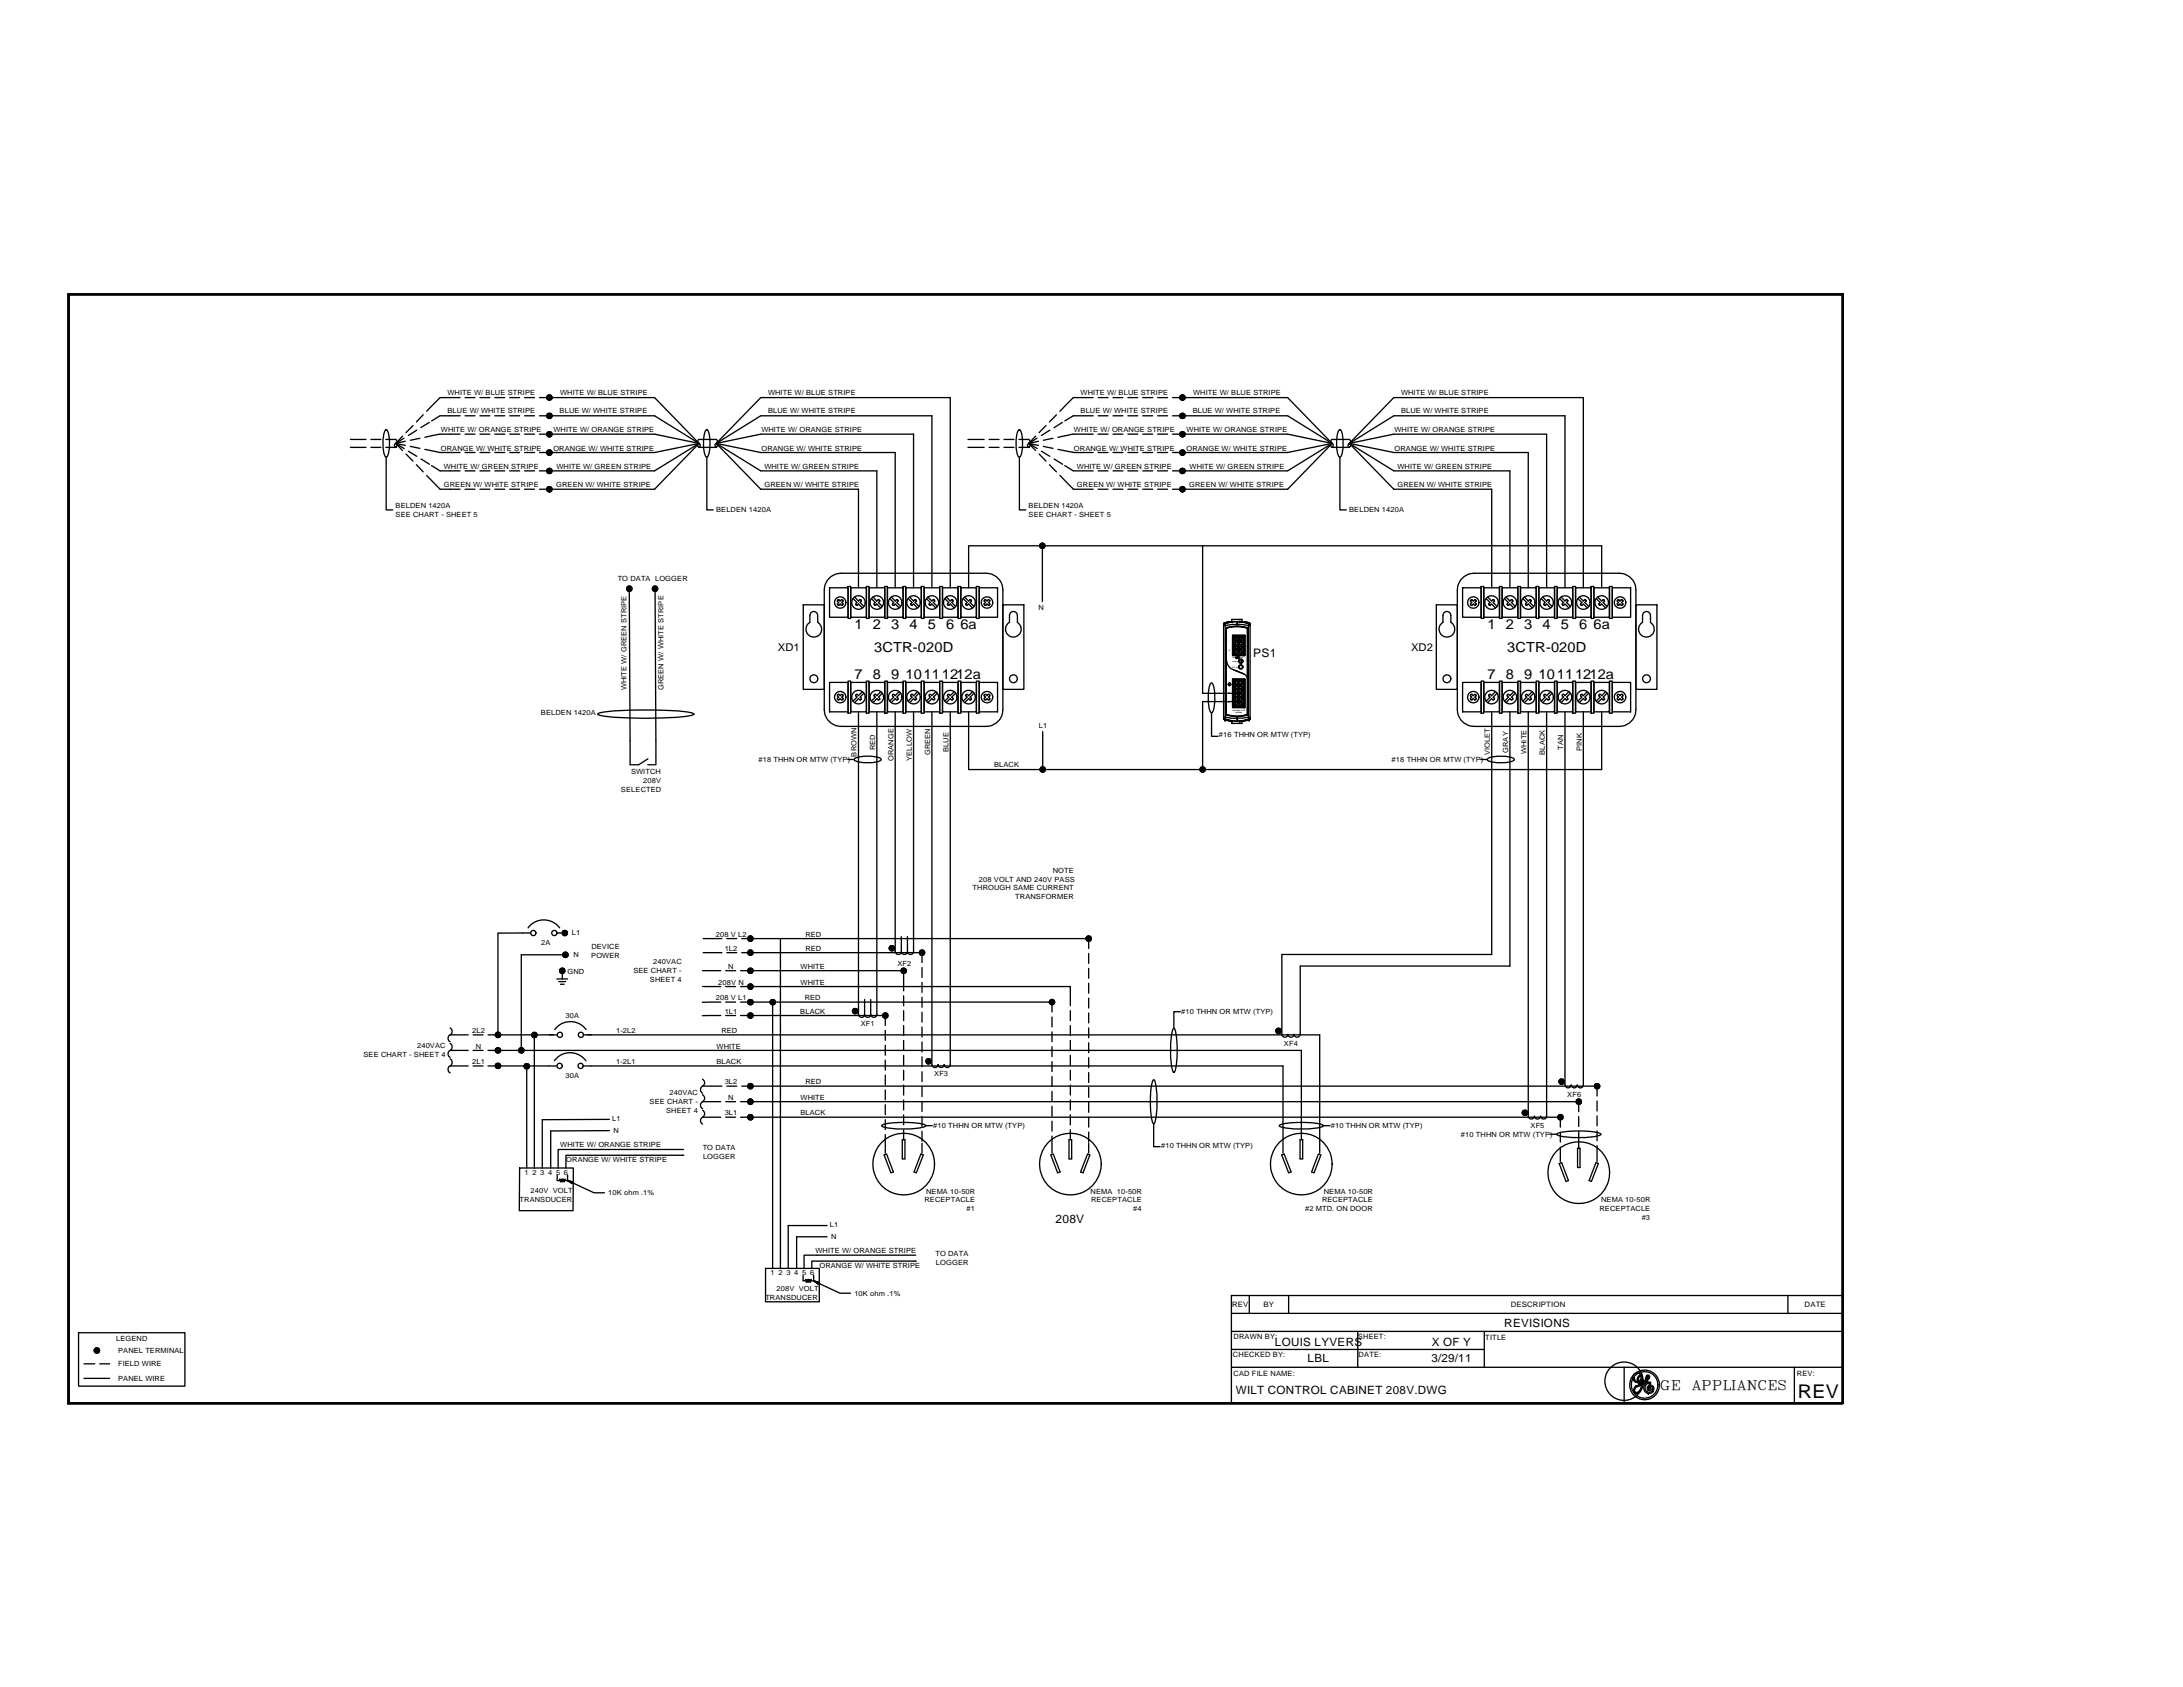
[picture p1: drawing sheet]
<svg xmlns="http://www.w3.org/2000/svg" width="279mm" height="216mm" viewBox="0 0 279 216" stroke-linecap="round" stroke-linejoin="round" font-family="sans-serif">
<defs><g id="words">
<text font-size="2.4" x="230.1" y="178.9">REV</text>
<g font-size="1.8">
<text x="109.4" y="80.6">1</text>
<text x="111.7" y="80.6">2</text>
<text x="111.9" y="83.5">3CTR-020D</text>
<text x="114" y="80.6">3</text>
<text x="116.4" y="80.6">4</text>
<text x="118.7" y="80.6">5</text>
<text x="121.1" y="80.6">6 6a</text>
<text x="190.4" y="80.6">1</text>
<text x="192.7" y="80.6">2</text>
<text x="192.9" y="83.5">3CTR-020D</text>
<text x="195.1" y="80.6">3</text>
<text x="197.4" y="80.6">4</text>
<text x="199.8" y="80.6">5</text>
<text x="202.1" y="80.6">6 6a</text>
<text x="109.4" y="86.9">7</text>
<text x="111.7" y="86.9">8</text>
<text x="114" y="86.9">9 10111212a</text>
<text x="190.4" y="86.9">7</text>
<text x="192.7" y="86.9">8</text>
<text x="195.1" y="86.9">9 10111212a</text>
</g>
<g font-size="1.7">
<text x="212.6" y="177.9">GE</text>
<text x="216.6" y="177.9">APPLIANCES</text>
</g>
<g font-size="1.5">
<text x="160.4" y="84.1">PS1</text>
<text x="135.1" y="156.5">208V</text>
<text x="163.2" y="172.2">LOUIS LYVERS</text>
<text x="183.2" y="172.2">X OF Y</text>
<text x="192.5" y="169.8">REVISIONS</text>
<text x="158.2" y="178.4">WILT CONTROL CABINET 208V.DWG</text>
<text x="167.4" y="174.3">LBL</text>
<text x="183.2" y="174.3">3/29/11</text>
</g>
<g font-size="1.4">
<text x="99.5" y="83.3">XD1</text>
<text x="180.6" y="83.3">XD2</text>
</g>
<g font-size="1">
<text x="157.7" y="167.3">REV</text>
<text x="161.7" y="167.3">BY</text>
<text x="193.4" y="167.3">DESCRIPTION</text>
<text x="231" y="167.3">DATE</text>
</g>
<g font-size=".9">
<text x="57.3" y="50.5">WHITE W/ BLUE STRIPE</text>
<text x="57.3" y="52.9">BLUE W/ WHITE STRIPE</text>
<text x="71.6" y="52.9">BLUE W/ WHITE STRIPE</text>
<text x="71.7" y="50.5">WHITE W/ BLUE STRIPE</text>
<text x="98.3" y="50.5">WHITE W/ BLUE STRIPE</text>
<text x="98.3" y="52.9">BLUE W/ WHITE STRIPE</text>
<text x="138.3" y="50.5">WHITE W/ BLUE STRIPE</text>
<text x="138.3" y="52.9">BLUE W/ WHITE STRIPE</text>
<text x="152.7" y="52.9">BLUE W/ WHITE STRIPE</text>
<text x="152.7" y="50.5">WHITE W/ BLUE STRIPE</text>
<text x="179.3" y="50.5">WHITE W/ BLUE STRIPE</text>
<text x="179.3" y="52.9">BLUE W/ WHITE STRIPE</text>
<text x="56.4" y="55.3">WHITE W/ ORANGE STRIPE</text>
<text x="56.4" y="57.7">ORANGE W/ WHITE STRIPE</text>
<text x="56.8" y="60">WHITE W/ GREEN STRIPE</text>
<text x="70.8" y="57.7">ORANGE W/ WHITE STRIPE</text>
<text x="70.8" y="55.3">WHITE W/ ORANGE STRIPE</text>
<text x="71.2" y="60">WHITE W/ GREEN STRIPE</text>
<text x="97.5" y="55.3">WHITE W/ ORANGE STRIPE</text>
<text x="97.5" y="57.7">ORANGE W/ WHITE STRIPE</text>
<text x="97.8" y="60">WHITE W/ GREEN STRIPE</text>
<text x="137.5" y="55.3">WHITE W/ ORANGE STRIPE</text>
<text x="137.5" y="57.7">ORANGE W/ WHITE STRIPE</text>
<text x="137.8" y="60">WHITE W/ GREEN STRIPE</text>
<text x="151.8" y="57.7">ORANGE W/ WHITE STRIPE</text>
<text x="151.9" y="55.3">WHITE W/ ORANGE STRIPE</text>
<text x="152.3" y="60">WHITE W/ GREEN STRIPE</text>
<text x="178.5" y="55.3">WHITE W/ ORANGE STRIPE</text>
<text x="178.5" y="57.7">ORANGE W/ WHITE STRIPE</text>
<text x="178.9" y="60">WHITE W/ GREEN STRIPE</text>
<text x="50.6" y="65">BELDEN 1420A</text>
<text x="56.8" y="62.4">GREEN W/ WHITE STRIPE</text>
<text x="71.2" y="62.4">GREEN W/ WHITE STRIPE</text>
<text x="91.7" y="65.6">BELDEN 1420A</text>
<text x="97.8" y="62.4">GREEN W/ WHITE STRIPE</text>
<text x="131.7" y="65">BELDEN 1420A</text>
<text x="137.8" y="62.4">GREEN W/ WHITE STRIPE</text>
<text x="152.2" y="62.4">GREEN W/ WHITE STRIPE</text>
<text x="172.7" y="65.6">BELDEN 1420A</text>
<text x="178.9" y="62.4">GREEN W/ WHITE STRIPE</text>
<text x="50.6" y="66.1">SEE CHART - SHEET 5</text>
<text x="131.7" y="66.1">SEE CHART - SHEET 5</text>
<text x="79.1" y="74.4">TO DATA LOGGER</text>
<text x="132.9" y="78">N</text>
<text x="80.2" y="88.3" transform="rotate(-90 80.2 88.3)">WHITE W/ GREEN STRIPE</text>
<text x="84.9" y="88.3" transform="rotate(-90 84.9 88.3)">GREEN W/ WHITE STRIPE</text>
<text x="69.2" y="91.6">BELDEN 1420A</text>
<text x="132.9" y="93.2">L1</text>
<text x="156" y="94.4">#16 THHN OR MTW (TYP)</text>
<text x="200.1" y="95.9" transform="rotate(-90 200.1 95.9)">TAN</text>
<text x="79.5" y="101.3">SELECTED</text>
<text x="80.8" y="99.1">SWITCH</text>
<text x="82.3" y="100.2">208V</text>
<text x="97.1" y="97.5">#18 THHN OR MTW (TYP)</text>
<text x="109.6" y="96.8" transform="rotate(-90 109.6 96.8)">BROWN</text>
<text x="112" y="96" transform="rotate(-90 112 96)">RED</text>
<text x="114.3" y="97.4" transform="rotate(-90 114.3 97.4)">ORANGE</text>
<text x="116.7" y="97.4" transform="rotate(-90 116.7 97.4)">YELLOW</text>
<text x="119" y="96.7" transform="rotate(-90 119 96.7)">GREEN</text>
<text x="121.4" y="96.2" transform="rotate(-90 121.4 96.2)">BLUE</text>
<text x="127.2" y="98.2">BLACK</text>
<text x="178.1" y="97.5">#18 THHN OR MTW (TYP)</text>
<text x="190.7" y="96.7" transform="rotate(-90 190.7 96.7)">VIOLET</text>
<text x="193" y="96.4" transform="rotate(-90 193 96.4)">GRAY</text>
<text x="195.4" y="96.5" transform="rotate(-90 195.4 96.5)">WHITE</text>
<text x="197.7" y="96.6" transform="rotate(-90 197.7 96.6)">BLACK</text>
<text x="202.4" y="96.1" transform="rotate(-90 202.4 96.1)">PINK</text>
<text x="124.5" y="113.9">THROUGH SAME CURRENT</text>
<text x="125.3" y="112.8">208 VOLT AND 240V PASS</text>
<text x="134.7" y="111.7">NOTE</text>
<text x="73.2" y="119.7">L1</text>
<text x="91.6" y="119.9">208 V L2</text>
<text x="103.1" y="119.9">RED</text>
<text x="129.9" y="115.1">TRANSFORMER</text>
<text x="69.3" y="120.9">2A</text>
<text x="72.6" y="124.7">GND</text>
<text x="73.4" y="122.5">N</text>
<text x="75.7" y="122.6">POWER</text>
<text x="75.7" y="121.5">DEVICE</text>
<text x="81.1" y="124.5">SEE CHART -</text>
<text x="83.2" y="125.6">SHEET 4</text>
<text x="83.6" y="123.4">240VAC</text>
<text x="92.8" y="121.7">1L2</text>
<text x="93.2" y="124">N</text>
<text x="102.5" y="124">WHITE</text>
<text x="103.1" y="121.7">RED</text>
<text x="114.9" y="123.6">XF2</text>
<text x="72.4" y="130.3">30A</text>
<text x="91.6" y="128">208 V L1</text>
<text x="91.9" y="126">208V N</text>
<text x="92.8" y="129.7">1L1</text>
<text x="102.4" y="129.7">BLACK</text>
<text x="102.5" y="126">WHITE</text>
<text x="103" y="128">RED</text>
<text x="110.2" y="131.3">XF1</text>
<text x="151.2" y="129.8">#10 THHN OR MTW (TYP)</text>
<text x="46.5" y="135.3">SEE CHART - SHEET 4</text>
<text x="53.4" y="134.2">240VAC</text>
<text x="60.4" y="132.2">2L2</text>
<text x="60.4" y="136.2">2L1</text>
<text x="60.9" y="134.2">N</text>
<text x="72.4" y="137.9">30A</text>
<text x="78.9" y="132.2">1-2L2</text>
<text x="78.9" y="136.2">1-2L1</text>
<text x="91.7" y="136.2">BLACK</text>
<text x="91.7" y="134.2">WHITE</text>
<text x="92.3" y="132.2">RED</text>
<text x="119.6" y="137.8">XF3</text>
<text x="164.3" y="133.9">XF4</text>
<text x="78.3" y="143.4">L1</text>
<text x="83.1" y="141.3">SEE CHART -</text>
<text x="85.3" y="142.4">SHEET 4</text>
<text x="85.7" y="140.2">240VAC</text>
<text x="92.8" y="138.8">3L2</text>
<text x="92.8" y="142.7">3L1</text>
<text x="93.2" y="140.8">N</text>
<text x="102.4" y="142.7">BLACK</text>
<text x="102.5" y="140.8">WHITE</text>
<text x="103.1" y="138.8">RED</text>
<text x="200.6" y="140.4">XF6</text>
<text x="71.7" y="146.9">WHITE W/ ORANGE STRIPE</text>
<text x="72.5" y="148.7">ORANGE W/ WHITE STRIPE</text>
<text x="78.5" y="144.9">N</text>
<text x="89.9" y="147.2">TO DATA</text>
<text x="90" y="148.3">LOGGER</text>
<text x="119.4" y="144.4">#10 THHN OR MTW (TYP)</text>
<text x="148.6" y="146.9">#10 THHN OR MTW (TYP)</text>
<text x="170.3" y="144.4">#10 THHN OR MTW (TYP)</text>
<text x="187" y="145.5">#10 THHN OR MTW (TYP)</text>
<text x="195.9" y="144.3">XF5</text>
<text x="66.5" y="153.8">TRANSDUCER</text>
<text x="67.1" y="150.3">1 2</text>
<text x="67.9" y="152.7">240V VOLT</text>
<text x="69.2" y="150.3">3</text>
<text x="70.2" y="150.3">4</text>
<text x="71.2" y="150.3">5</text>
<text x="72.2" y="150.3">6</text>
<text x="77.9" y="153">10K ohm .1%</text>
<text x="118.3" y="153.9">RECEPTACLE</text>
<text x="118.5" y="152.8">NEMA 10-50R</text>
<text x="123.7" y="155">#1</text>
<text x="139.6" y="152.8">NEMA 10-50R</text>
<text x="139.7" y="153.9">RECEPTACLE</text>
<text x="145.1" y="155">#4</text>
<text x="167" y="155">#2 MTD. ON DOOR</text>
<text x="169.2" y="153.9">RECEPTACLE</text>
<text x="169.4" y="152.8">NEMA 10-50R</text>
<text x="204.7" y="155">RECEPTACLE</text>
<text x="204.9" y="153.9">NEMA 10-50R</text>
<text x="104.4" y="160.4">WHITE W/ ORANGE STRIPE</text>
<text x="106.2" y="157">L1</text>
<text x="106.4" y="158.5">N</text>
<text x="119.7" y="160.8">TO DATA</text>
<text x="119.8" y="161.9">LOGGER</text>
<text x="210.1" y="156.1">#3</text>
<text x="98" y="166.3">TRANSDUCER</text>
<text x="98.6" y="163.2">1 2</text>
<text x="99.4" y="165.2">208V VOLT</text>
<text x="100.6" y="163.2">3</text>
<text x="101.6" y="163.2">4</text>
<text x="102.7" y="163.2">5 6</text>
<text x="104.9" y="162.3">ORANGE W/ WHITE STRIPE</text>
<text x="109.3" y="165.8">10K ohm .1%</text>
<text x="14.9" y="171.6">LEGEND</text>
<text x="15.1" y="173.2">PANEL TERMINAL</text>
<text x="157.8" y="173.7">CHECKED BY:</text>
<text x="157.9" y="171.3">DRAWN BY:</text>
<text x="173.8" y="171.3">SHEET:</text>
<text x="173.9" y="173.7">DATE:</text>
<text x="190.1" y="171.5">TITLE</text>
<text x="15.1" y="174.9">FIELD WIRE</text>
<text x="15.1" y="176.7">PANEL WIRE</text>
<text x="157.9" y="176.1">CAD FILE NAME:</text>
<text x="230" y="176.1">REV:</text>
</g>
<text font-size=".4" x="157.2" y="83.3">+</text>
<g font-size=".3">
<text x="157.2" y="89.9">L</text>
<text x="157.2" y="88.8">N</text>
</g>
<g font-size=".2">
<text x="157.8" y="85.4">DC OK</text>
<text x="157.8" y="84.7">Adjust</text>
<text x="157.8" y="84.2">24V</text>
<text x="158.7" y="84.2">2.5A</text>
<text x="157.8" y="90.9">100-240V~1.5A</text>
<text x="158.1" y="91.2">50-60Hz</text>
</g>
</g></defs>
<g fill="none" stroke="#000" stroke-width=".17">
<path d="M8.7 37.6l.1 .1v141.8l-.1 .2zM8.7 37.6h227.2l-.1 .1h-227zM8.8 37.7h227v141.9h-227zM235.8 37.7h.1M235.8 37.6l.1 .2M235.8 37.7l.1-.1v142h-.1zM235.8 37.6v.2M235.9 37.6l-.1 .2M44.9 57.3h1.9M44.9 56.2h1.9M47.5 57.3h1.2M47.5 56.2h1.2"/>
<path d="M49.4 55h.1a4.3 4.3 0 0 1 0 3.5h-.1a4.5 4.5 0 0 1 0-3.5zM49.4 57.3h1.3M49.4 56.2h1.3l.1 .2-.1 .3M49.4 58.5v6.8h.9M50.6 56.8a.21 .21 0 0 1 .2 .2 .21 .21 0 0 1-.2 .2l-.1-.1zM50.7 56.7l1.2 .3M50.7 56.7l1 .7M50.7 56.7l.8 1M51.5 55.8l-.8 .9M51.7 56.1l-1 .6M51.9 56.5l-1.2 .2M52 58.1l.9 .9"/>
<path d="M52.3 57.7l1 .7M52.5 57.1l1.2 .3M52.9 54.5l-.9 .9M53.3 59.5l.9 .9M53.3 55.1l-1 .6M53.7 56.1l-1.2 .2M53.9 58.7l1.1 .7M54.2 53.1l-.9 .9M54.4 57.5a7.9 7.9 0 0 0 3.2 .4M54.9 54.1l-1 .6M55.2 59.6l1.1 .7h1.3M57.6 55.6a7.9 7.9 0 0 0-3.2 .4"/>
<path d="M57.6 53.2h-1.3l-1.1 .7M57.6 50.9h-1.3l-1.7 1.7M57.6 57.9h1.3M57.6 55.6h1.3M57.6 53.2h1.3M57.6 50.9h1.3M59.5 57.9h1.3M59.5 55.6h1.3M59.5 53.2h1.3M59.5 50.9h1.3M61.4 57.9h1.3M61.4 55.6h1.3"/>
<path d="M61.4 53.2h1.3M61.4 50.9h1.3M63.3 57.9h1.3M63.3 55.6h1.3M63.3 53.2h1.3M63.3 50.9h1.3M65.2 57.9h1.3M65.2 55.6h1.3M65.2 53.2h1.3M65.2 50.9h1.3M67.1 57.9h1.3M67.1 55.6h1.3"/>
<path d="M67.1 53.2h1.3M67.1 50.9h1.3M69 55.6h14.8l5.7 1.1M69 53.2h14.8l5.7 3.5M69 50.9h14.8l5.7 5.8M89.5 56.7l-5.7 5.9h-14.8M89.5 56.7l-5.7 3.6h-14.8M89.5 56.7l-5.7 1.2h-14.8M89.5 57.3h2.2M89.5 56.7a.3 .3 0 0 1 0 .6 .27 .27 0 0 1-.2-.3 .27 .27 0 0 1 .2-.3 .27 .27 0 0 1-.2-.2 .27 .27 0 0 1 .2-.3h2.2a.29 .29 0 0 1 0 .5M90.4 55h.1a4.3 4.3 0 0 1 0 3.5h-.1a4.5 4.5 0 0 1 0-3.5zM90.5 58.5v6.8h.8"/>
<path d="M91.6 56.8l.1-.1a.3 .3 0 0 1 0 .6l-.2-.3zM91.7 56.7l5.7 5.9h12.5v12.6M91.7 56.7l5.7 3.6h14.8v14.9M91.7 56.7l5.7 1.2h17.2v17.3M91.7 56.7l5.7-1.1h19.5v19.6M91.7 56.7l5.7-3.5h21.9v22M91.7 56.7l5.7-5.8h24.2v24.3M123.9 57.3h2.1M123.9 56.2h2.1M126.6 57.3h1.3M126.6 56.2h1.3M128.5 57.3h1.3"/>
<path d="M128.5 56.2h1.3M130.4 55h.1a4.3 4.3 0 0 1 0 3.5h-.1a4.5 4.5 0 0 1 0-3.5zM130.4 57.3h1.3M130.4 56.2h1.3l.1 .2v.2l-.1 .1M130.5 58.5v6.8h.8M131.6 56.8a.21 .21 0 0 1 .2 .2 .21 .21 0 0 1-.2 .2l-.1-.1zM131.7 56.7l.8 1M131.7 56.7l1.1 .7M131.7 56.7l1.2 .3M132.5 55.8l-.8 .9M132.7 56.1l-1 .6M132.9 56.5l-1.2 .2"/>
<path d="M133 58.1l.9 .9M133.3 57.7l1.1 .7M133.5 57.1l1.3 .3M133.9 54.5l-.9 .9M134.3 59.5l.9 .9M134.4 55.1l-1.1 .6M134.8 56.1l-1.3 .2M134.9 58.7l1.1 .7M135.2 53.1l-.9 .9M135.4 57.5l2 .4M136 54.1l-1.1 .6M136.3 59.6l1.1 .7h2.5"/>
<path d="M137.4 57.9h2.5M139.9 55.6l-2.5-.1-2 .5M139.9 53.2h-2.5l-1.1 .7M139.9 50.9h-2.5l-1.7 1.7M140.5 57.9h1.3M140.5 55.6h1.3M140.5 53.2h1.3M140.5 50.9h1.3M142.5 57.9h1.2M142.5 55.6h1.2M142.5 53.2h1.2M142.5 50.9h1.2"/>
<path d="M144.4 57.9h1.2M144.4 55.6h1.2M144.4 53.2h1.2M144.4 50.9h1.2M146.3 57.9h1.2M146.3 55.6h1.2M146.3 53.2h1.2M146.3 50.9h1.2M148.2 57.9h1.2M148.2 55.6h1.2M148.2 53.2h1.2M148.2 50.9h1.2"/>
<path d="M150.1 55.6h14.7l5.7 1.1M150.1 53.2h14.7l5.7 3.5M150.1 50.9h14.7l5.7 5.8M170.5 56.7l-5.7 5.9h-14.7M170.5 56.7l-5.7 3.6h-14.7M170.5 56.7l-5.7 1.2h-14.7M170.5 57.3h2.2M170.5 56.7a.3 .3 0 0 1 0 .6 .27 .27 0 0 1-.2-.3 .27 .27 0 0 1 .2-.3 .27 .27 0 0 1-.2-.2 .27 .27 0 0 1 .2-.3h2.2l.2 .4-.2 .1M171.4 55h.2a4.2 4.2 0 0 1 0 3.5h-.2a4.5 4.5 0 0 1 0-3.5zM171.5 58.5v6.8h.8M172.6 56.8h.2l.1 .1-.1 .3a.23 .23 0 0 1-.3-.1 .23 .23 0 0 1 .1-.3zM172.7 56.7l5.7 5.9h12.5v12.6"/>
<path d="M172.7 56.7l5.7 3.6h14.9v14.9M172.7 56.7l5.7 1.2h17.2v17.3M172.7 56.7l5.7-1.1h19.6v19.6M172.7 56.7l5.7-3.5h21.9v22M172.7 56.7l5.7-5.8h24.2v24.3M54.6 60.9l1.7 1.7h1.3M57.6 60.3h1.3M57.6 62.6h1.3M59.5 60.3h1.3M59.5 62.6h1.3M61.4 60.3h1.3M61.4 62.6h1.3"/>
<path d="M63.3 60.3h1.3M63.3 62.6h1.3M65.2 60.3h1.3M65.2 62.6h1.3M67.1 60.3h1.3M67.1 62.6h1.3M80.5 75.3l.1 22.6h1.1l1.2-.8M83.8 75.4l.1 22.5h-1M102.8 77.4h2.7v10.8h-2.7zM103.8 78.4a.49 .49 0 0 1 .5-.1 .49 .49 0 0 1 .3 .5l.1 .9a1.01 1.01 0 0 1 .2 1.5 1.01 1.01 0 0 1-1.5 0 1.01 1.01 0 0 1 .3-1.5v-.9zM106.2 75.2h2.3v3.8h-2.3zM106.3 73.8l.4-.2 1-.2h18.5a2.14 2.14 0 0 1 2.2 2.1v15.3a2.13 2.13 0 0 1-2.2 2.2h-18.5a2.15 2.15 0 0 1-2.2-2.2v-15.3a2.17 2.17 0 0 1 .8-1.7z"/>
<path d="M107.5 77.3l-.1 .2-.2-.1v-.1l.1-.2-.1-.2 .1-.2 .2 .2 .3-.2 .1 .2-.2 .2 .2 .2-.2 .2-.2-.2M108.5 75.1h.4v4h-.4zM108.9 75.2h2v3.8h-2zM109.2 76.6l.5 .5-.2 .2 .1 .2 .3-.2 .5 .5M109.4 76.4l.5 .5 .2-.2 .1 .1 .1 .1-.2 .2 .5 .5M110.9 75.1h.3v4h-.3zM111.2 75.2h2v3.8h-2zM111.5 76.6l.5 .5-.1 .2 .1 .2 .2-.2 .5 .5M111.7 76.4l.5 .5 .2-.2 .2 .1-.2 .3 .5 .5M113.2 75.1h.4v4h-.4zM113.6 75.2h2v3.8h-2zM113.9 76.6l.5 .5-.2 .2 .1 .2 .3-.2 .5 .5"/>
<path d="M114.1 76.4l.5 .5 .2-.2 .1 .1-.1 .3 .5 .5M115.6 75.1h.3v4h-.3zM115.9 75.2h2v3.8h-2zM116.2 76.6l.5 .5-.1 .2 .1 .2 .2-.2 .5 .5M116.4 76.4l.5 .5 .2-.2 .2 .2-.2 .2 .5 .5M117.9 75.1h.4v4h-.4zM118.3 75.2h2v3.8h-2zM118.6 76.6l.5 .5-.2 .2 .1 .2 .3-.2 .5 .5M118.8 76.4l.5 .5 .2-.2 .1 .1v.1l-.1 .2 .5 .5M120.3 75.1h.3v4h-.3zM120.6 75.2h2v3.8h-2zM120.9 76.6l.5 .5-.2 .2 .2 .2 .2-.2 .5 .5"/>
<path d="M121.1 76.4l.5 .5 .2-.2 .2 .1v.1l-.2 .2 .5 .5M122.6 75.1h.4v4h-.4zM123 75.2h2v3.8h-2zM123.3 76.6l.5 .5-.2 .2 .1 .2 .3-.2 .5 .5M123.5 76.4l.5 .5 .2-.2 .1 .1v.1l-.1 .2 .5 .5M124 75.2v-5.4h81v5.4M125 75.1h.3v4h-.3zM125.3 75.2h2.4v3.8h-2.4zM126.5 77.1l.2-.2-.1-.1-.3 .1-.2-.2-.1 .2 .1 .2-.2 .2 .3 .2 .1-.2 .3 .2 .1-.2-.2-.2M128.4 77.4h2.6v10.8h-2.6zM129.3 78.4a.51 .51 0 0 1 .6-.1 .51 .51 0 0 1 .3 .5v.9a1.01 1.01 0 0 1 .3 1.5 1.01 1.01 0 0 1-1.6 0 1.01 1.01 0 0 1 .3-1.5v-.9zM133.4 69.8v7.2"/>
<path d="M135.7 60.8l1.7 1.8M137.4 62.6h2.5M140.5 62.6h1.3M140.5 60.3h1.3M142.5 62.6h1.2M142.5 60.3h1.2M144.4 62.6h1.2M144.4 60.3h1.2M146.3 62.6h1.2M146.3 60.3h1.2M148.2 62.6h1.2M148.2 60.3h1.2"/>
<path d="M153.9 69.8v18.9h4.4M156.6 79.9l.2-.2-.2 .2M156.6 79.9h.1M156.6 80v11.9M156.7 79.8l.1-.1-.2 .2zM156.8 79.8l-.2 .3h.2M156.8 79.8v.3M156.8 79.8l-.2 .2M156.8 79.7h.1M156.8 79.8h.1M156.8 79.7v.1M156.8 79.7l1.5-.2v.7"/>
<path d="M156.8 79.7l-.2 .2M157 79.7h-.2M157 79.7h.1M157.1 79.7h-.3M157.1 79.7h-.1M157.2 79.6l-.1 .1M157.6 79.6v-.3h1.4v.3M157.7 79.6h.1M157.7 79.6l-.9 .1M157.7 79.6l-.9 .2M158.3 79.6h.1M158.7 79.5h.1"/>
<path d="M158.7 79.5l1.2 .2zM158.7 79.5l1.2 .3M158.7 79.5l1.2 .2M159.4 79.6l.2 .1M159.6 79.7h.2h-.1M159.6 79.7h.2M159.8 79.7h.1M159.8 79.7l.2 .2v-.1l-.2-.1 .2 .2M159.9 79.7v.1M159.9 79.7h.1M159.9 79.8a4.5 4.5 0 0 0-3.1 0M159.9 79.7l.1 .2z"/>
<path d="M159.9 79.8l.1 .2M159.9 79.7l-1.5-.2v.6M159.9 79.8l.1 .3h-.2zM160 79.9h.1M160 80v11.9M183.8 77.4h2.7v10.8h-2.7zM184.8 78.4a.51 .51 0 0 1 .6-.1 .51 .51 0 0 1 .3 .5v.9a1.01 1.01 0 0 1 .3 1.5 1.01 1.01 0 0 1-1.6 0 1.01 1.01 0 0 1 .3-1.5v-.9zM187.2 75.2h2.4v3.8h-2.4zM187.3 73.8l.5-.2 .9-.2h18.5a2.14 2.14 0 0 1 2.2 2.1v15.3a2.13 2.13 0 0 1-2.2 2.2h-18.5a2.15 2.15 0 0 1-2.2-2.2v-15.3a2.17 2.17 0 0 1 .8-1.7zM188.3 76.8l.3 .1 .2-.2 .1 .1v.1l-.1 .2 .1 .2-.1 .2-.2-.2-.2 .2-.2-.1v-.1l.2-.2-.2-.2zM189.6 75.1h.3v4h-.3zM189.9 75.2h2v3.8h-2z"/>
<path d="M190.2 76.6l.5 .5-.2 .2 .1 .2 .3-.2 .5 .5M190.4 76.4l.5 .5 .2-.2 .2 .1v.1l-.2 .2 .5 .5M191.9 75.1h.4v4h-.4zM192.3 75.2h2v3.8h-2zM192.6 76.6l.5 .5-.2 .2 .1 .2 .3-.2 .5 .5M192.8 76.4l.5 .5 .1-.2 .2 .1v.1l-.1 .2 .5 .5M194.3 75.1h.3v4h-.3zM194.6 75.2h2v3.8h-2zM194.9 76.6l.5 .5-.2 .2 .1 .2 .3-.2 .5 .5M195.1 76.4l.5 .5 .2-.2 .2 .1-.2 .3 .5 .5M196.6 75.1h.4v4h-.4zM197 75.2h2v3.8h-2z"/>
<path d="M197.3 76.6l.5 .5-.2 .3 .2 .1 .2-.2 .5 .5M197.5 76.4l.5 .5 .1-.2 .2 .1-.1 .3 .4 .5M199 75.1h.3v4h-.3zM199.3 75.2h2v3.8h-2zM199.6 76.6l.5 .5-.2 .2 .1 .1 .1 .1 .2-.2 .5 .5M199.8 76.4l.5 .5 .2-.2 .2 .2-.2 .2 .5 .5M201.3 75.1h.4v4h-.4zM201.7 75.2h1.9v3.8h-1.9zM202 76.6l.5 .5-.2 .2 .1 .1 .1 .1 .1-.2 .6 .5M202.1 76.4l.5 .5 .2-.2 .2 .2-.2 .2 .5 .5M203.6 75.1h.4v4h-.4zM204 75.2h2v3.8h-2z"/>
<path d="M204.3 76.6l.5 .5-.2 .2 .1 .1 .1 .1 .2-.2 .5 .5M204.5 76.4l.5 .5 .2-.2 .2 .2-.2 .2 .5 .5M206 75.1h.4v4h-.4zM206.4 75.2h2.3v3.8h-2.3zM207.1 76.8l.2 .1 .3-.2 .1 .1-.1 .3 .1 .2-.1 .2-.3-.2-.1 .2-.2-.1 .2-.3-.2-.2zM209.4 77.4h2.7v10.8h-2.7zM210.4 78.4a.51 .51 0 0 1 .5-.1 .51 .51 0 0 1 .3 .5v.9a1.01 1.01 0 0 1 .3 1.5 1.01 1.01 0 0 1-1.5 0 1.01 1.01 0 0 1 .2-1.5v-.9zM76.6 91.3a23 23 0 0 1 5-.4 38.1 38.1 0 0 1 6.8 .3l.4 .2a9.6 9.6 0 0 1-3.7 .5h-2.4a31.5 31.5 0 0 1-6.1-.4l-.1-.1zM106.2 87.3h2.3v3.8h-2.3zM107.5 89l-.2-.2-.1 .2 .1 .2-.1 .2 .1 .2 .2-.2 .2 .2 .2-.1v-.1l-.2-.2 .2-.2v-.1h-.2l-.2 .1M108.5 97.2h.8M108.5 87.2h.4v4.1h-.4z"/>
<path d="M108.9 87.3h2v3.8h-2zM109.3 97.1a4.1 4.1 0 0 1 3.5 0v.2a4.4 4.4 0 0 1-3.5 0zM109.9 91.1v38.7a.39 .39 0 0 0 .4 .4 .39 .39 0 0 0 .4-.4 .39 .39 0 0 0 .4 .4 .39 .39 0 0 0 .3-.4 .39 .39 0 0 0 .4 .4 .39 .39 0 0 0 .4-.4v-38.7M110.4 88.5l-.5 .5-.2-.1h-.2v.1l.2 .2-.5 .5M110.6 88.7l-.5 .5 .2 .2-.1 .1-.1 .1-.2-.2-.5 .5M110.9 87.2h.3v4.1h-.3zM111.2 87.3h2v3.8h-2zM112.7 88.5l-.5 .5-.1-.1h-.2v.1l.1 .2-.5 .5M112.9 88.7l-.5 .5 .2 .3-.2 .1-.2-.2-.5 .5M113.2 87.2h.4v4.1h-.4zM113.6 87.3h2v3.8h-2zM114.6 91.1v30.7a.39 .39 0 0 0 .4 .4 .39 .39 0 0 0 .4-.4 .39 .39 0 0 0 .3 .4 .39 .39 0 0 0 .4-.4 .39 .39 0 0 0 .4 .4 .39 .39 0 0 0 .4-.4v-30.7"/>
<path d="M115.1 88.5l-.5 .5-.2-.1h-.2v.1l.2 .2-.5 .5M115.3 88.7l-.5 .5 .1 .3-.1 .1-.2-.2-.5 .5M115.6 87.2h.3v4.1h-.3zM115.9 87.3h2v3.8h-2zM117.4 88.5l-.5 .5-.1-.1h-.2v.1l.1 .2-.5 .5M117.6 88.7l-.5 .5 .2 .3-.2 .1-.2-.2-.5 .5M117.9 87.2h.4v4.1h-.4zM118.3 87.3h2v3.8h-2zM119.3 91.1v45.1l.2 .4h.2h.2l.2-.4 .2 .4h.4l.1-.4 .2 .4h.2h.2l.2-.4v-45.1M119.8 88.5l-.5 .5-.2-.1h-.2v.1l.2 .2-.5 .5M120 88.7l-.5 .5 .1 .2v.1l-.1 .1-.2-.2-.5 .5M120.3 87.2h.3v4.1h-.3z"/>
<path d="M120.6 87.3h2v3.8h-2zM122.1 88.5l-.5 .5-.1-.1h-.2v.1l.1 .2-.5 .5M122.3 88.7l-.5 .5 .2 .2v.1l-.2 .1-.2-.2-.5 .5M122.6 87.2h.4v4.1h-.4zM123 87.3h2v3.8h-2zM124 91.1v7.4h81v-7.4M124.5 88.5l-.5 .5-.2-.1h-.2v.1l.2 .2-.5 .5M124.7 88.7l-.5 .5 .1 .2v.1l-.1 .1-.2-.2-.5 .5M125 87.2h.3v4.1h-.3zM125.3 87.3h2.4v3.8h-2.4zM126.5 89.2l.2-.2-.2-.2-.2 .2-.1-.1-.3 .1 .2 .2-.1 .2 .1 .2 .2-.2 .3 .2 .1-.2-.2-.2M133.5 93.6v4.9"/>
<path d="M155 87.4h.1a5.1 5.1 0 0 1 0 3.8h-.1a5.1 5.1 0 0 1 0-3.8zM155.1 91.2v3h.8M156.6 91.9h.1M156.6 91.8h.2M156.8 92.1l.9 .2M156.8 92.1l.3 .1M156.8 92.1h.1M156.8 92.1l-.2-.2 .2 .2M156.8 92.1l.1 .1M156.8 80.1l1.5-.2 1.5 .2M156.8 91.8l.8 .1h1.4l.8-.1M156.8 91.8v.2l-.2-.2"/>
<path d="M156.8 80.1v11.7M157 84.3a1.48 1.48 0 0 0 .8 1.4l1.2 .5M157.1 92.2h.1M157.2 87.5l.1-.1 .2 .2-.2 .1zM157.3 87.6h.1M157.3 87.6h.2h-.1M157.3 87.6l.1-.1 .1 .1zM157.3 87.5h.1a.13 .13 0 0 1 .1 .2 .16 .16 0 0 1-.3-.1zM157.3 87.6h.1zM157.3 87.5h.2v.1a.13 .13 0 0 1-.2 .1 .13 .13 0 0 1 0-.2zM157.3 87.7h.1M157.3 87.7h.1z"/>
<path d="M157.4 87.5h.1M157.4 87.5v.1M157.5 87.6h.1M157.6 92.3v.3h1.4v-.3M157.7 92.3h.1M157.8 87h1.5v3.5h-1.5M157.8 81.4h1.5v2.4h-1.5M157.8 87l.1 .1h.1v.1h-.1v.9h.1v.1h-.1v1h.1v.1h-.1v1h.1v.1h-.1v.1M157.8 81.4h.1M157.8 87h.1M157.8 81.3h1.5v2.5h-1.5zM157.9 87.3h.2"/>
<path d="M157.9 90.1h.2M157.9 89.4h.2M157.9 89.1h.2M157.9 88.3h.2M157.9 88h.2M157.9 81.3l-.1 .1M157.9 81.7h1.3M157.9 82.4h.2M157.9 82.7h1.3M157.9 83.5h.2M157.9 81.4v.1h.1v.1h-.1v.9h.1v.1h-.1v1h.1l-.1 .2M157.9 81.3v.1"/>
<path d="M157.9 81.5v.1M157.9 82.5v.1M157.9 83.6v.1M157.9 83.8h.1M157.9 87h.1M157.9 87.1v.1M157.9 88.1v.1M157.9 89.2v.1M157.9 90.3v.1M157.9 90.5h.1M157.9 85.7l1.1 .5M158 81.4h1.1"/>
<path d="M158 89.3h1.1v.9h-1.1zM158 88.3h1.1v.9h-1.1zM158 87.2h1.1v.9h-1.1zM158 82.7h1.1v.9h-1.1zM158 81.6h1.1v.9h-1.1zM158.1 90.5h.1M158.1 87.4v.5M158.1 89.4h.8v.8h-.8zM158.1 88.3h.8v.9h-.8zM158.1 89.5v.5M158.1 88.5v.5M158.1 87.2h.8v.9h-.8z"/>
<path d="M158.1 81.8v.5M158.1 82.8v.6M158.2 84.1h.4zM158.2 84.2h.1M158.2 84.2h.1zM158.3 89.8h-4.4v8.7M158.3 92.2h.1M158.3 91.7v.6l-1.5-.2M158.4 84.2h.1M158.4 82.1l.1-.2 .2 .2M158.4 91.7v.6l1.5-.2M158.4 83.1l.1-.1 .2 .1"/>
<path d="M158.4 83.1l.1 .2 .2-.2M158.4 82.1l.1 .1 .2-.1M158.4 82.1h.1M158.4 83.1h.1M158.4 88.7h.1M158.4 88.6h.2l.1 .2-.2 .1-.1-.1zM158.4 89.7h.2l.1 .1-.2 .1-.1-.1zM158.4 87.6h.2l.1 .1-.2 .1-.1-.1zM158.4 89.7h.2v.2h-.2zM158.4 88.7l.2-.1v.2h-.2zM158.4 87.6l.2-.1v.3h-.2zM158.4 88.7l.1-.1 .1 .1"/>
<path d="M158.4 89.8l.1-.1 .1 .1M158.4 89.8l.1 .1 .1-.1M158.4 82.1l.1-.1 .1 .1M158.4 87.7l.1-.1 .1 .1M158.4 88.7l.1 .1 .1-.1M158.4 83.1l.1-.1 .1 .1M158.4 87.7l.1 .1 .1-.1M158.4 83.1l.1 .1 .1-.1M158.4 83h.2v.2h-.2zM158.4 82.1l.1 .1 .1-.1M158.4 82l.2-.1v.2h-.2zM158.5 90.5h-.1"/>
<path d="M158.5 81.9l.2 .1-.1 .2zM158.5 83l.2 .1-.1 .1zM158.5 90.5h.1M158.5 89.7l-.1 .1h.3l-.1-.2-.1 .3 .1-.1M158.5 89.7h.1M158.5 82.1h.1M158.5 82l-.1 .1M158.5 82h.1M158.5 83.2h.1M158.5 83.1h-.1M158.5 83.1h.1M158.5 87.6l-.1 .1h.3l-.2-.2v.3l.1-.1"/>
<path d="M158.5 87.6h.1M158.5 88.6v.3l.1-.1M158.5 88.7h.1M158.5 89.7l-.1 .1M158.5 89.6l.2 .2M158.5 87.6l-.1 .1M158.5 87.5l.2 .2M158.5 88.6l.1 .1M158.5 88.6l-.1 .1M158.5 88.6l.2 .1M158.5 89.7l.1 .1M158.5 82l.1 .1"/>
<path d="M158.5 83l-.1 .1M158.5 83l.2 .1M158.5 87.6l.1 .1M158.5 89.7l-.1 .1 .1 .1 .1-.1M158.5 81.9l.2 .2M158.5 83l.1 .1M158.5 84.2h.1zM158.5 88.6l-.1 .1 .1 .1 .1-.1M158.5 87.6l-.1 .1 .1 .1 .1-.1M158.5 83l-.1 .1 .1 .1 .1-.1M158.5 82l-.1 .1h.1h.1M158.6 88.6l.1 .2h-.3"/>
<path d="M158.6 82v.1M158.6 83.1h.1M158.6 87.6v.1M158.6 88.7v.1M158.6 89.7v.1M158.6 90.5h.1M158.6 81.3v.1M158.6 83.8h.1M158.6 87h.1M158.7 92.3h.1M158.7 92.3l1.2-.2zM158.7 84.6l.1-.1h.1l.1 .2-.2 .1z"/>
<path d="M158.8 87h.1M158.9 87.3h.3M158.9 87.4v.5M158.9 90.1h.3M158.9 89.4h.3M158.9 89.1h.3M158.9 88.3h.3M158.9 88h.3M158.9 88.5v.5M158.9 89.5v.5M158.9 81.7v.8h-.8v-.8M158.9 82.7v.8h-.8v-.8"/>
<path d="M158.9 82.4h.3M158.9 81.8v.5M158.9 83.5h.3M158.9 82.8v.6M159 86.2l.2 .1a.76 .76 0 0 1 .5 .7M159.1 87h.1M159.1 90.5v-.1h-1.1v.1M159.1 87v.1h-1.1v-.1M159.1 83.8v-.1h-1.1v.1M159.2 90.3h-.1v.1h.1M159.2 89.2h-.1v.1h.1M159.2 88.1h-.1v.1h.1"/>
<path d="M159.2 81.4h.1M159.2 81.3v2.5M159.2 87v3.5M159.2 87.1h-.1v.1h.1M159.2 83.8h.1M159.2 90.5h.1M159.2 87l.1 3.5h-1.5v-3.5M159.2 87h.1M159.2 87v3.5h-1.4M159.3 87v-.1h-1.5v3.6l1.5 .1v-.1M159.3 81.4v-.1h-1.5v2.6h1.5v-.1M159.4 92.2h.2"/>
<path d="M159.7 91.4v-11a3.5 3.5 0 0 0-2.7 .1v10.9M159.7 80.4v11M159.7 80.4a3.9 3.9 0 0 0-2.7 0v11M159.7 91.4v.1a3.5 3.5 0 0 1-2.7-.1M159.7 91.4a3.5 3.5 0 0 1-2.7 0M159.7 80.4a3.7 3.7 0 0 0-2.7 0v11a3.6 3.6 0 0 0 2.7 .1v-.1M159.8 80.1v11.7M159.8 91.8h.2M159.8 91.8l.1 .2M159.8 92.1h.1M159.8 92.1l.2-.2-.1 .2M159.8 92.1l-.2 .1"/>
<path d="M159.9 92.1h.1M159.9 92.1l-1.2 .2M159.9 92a4.2 4.2 0 0 1-3.1 0v.1M159.9 92v.1M160 91.9h.1M160 91.8l-.1 .2M160 91.9l-.1 .2M160 91.9l-.1 .2zM187.2 87.3h2.4v3.8h-2.4zM188.3 88.9l.3 .1 .1-.1h.2v.1l-.1 .2 .1 .2-.1 .2-.2-.2-.2 .2-.2-.1v-.1l.2-.2-.2-.2zM189.5 97.2h.9M189.6 87.2h.3v4.1h-.3z"/>
<path d="M189.9 87.3h2v3.8h-2zM190.4 97.1a4.1 4.1 0 0 1 3.4 0v.1a1.94 1.94 0 0 1-1.6 .4 2.23 2.23 0 0 1-1.8-.4zM190.9 91.1v31.1h-26.8v10.2a.39 .39 0 0 0 .4 .3 .39 .39 0 0 0 .3-.3 .39 .39 0 0 0 .4 .3 .39 .39 0 0 0 .4-.3 .39 .39 0 0 0 .4 .3 .39 .39 0 0 0 .4-.3v-8.8h26.9v-32.5M191.4 88.5l-.5 .5-.3-.1-.1 .1 .2 .2-.5 .5M191.6 88.7l-.5 .5 .2 .2v.1l-.2 .1-.2-.2-.5 .5M191.9 87.2h.4v4.1h-.4zM192.3 87.3h2v3.8h-2zM193.8 88.5l-.5 .5-.3-.1-.1 .1 .2 .2-.5 .5M194 88.7l-.5 .5 .1 .2v.1l-.1 .1-.2-.2-.5 .5M194.3 87.2h.3v4.1h-.3zM194.6 87.3h2v3.8h-2zM195.6 91.1v51.7a.39 .39 0 0 0 .4 .4 .39 .39 0 0 0 .4-.4 .39 .39 0 0 0 .4 .4 .39 .39 0 0 0 .4-.4 .39 .39 0 0 0 .4 .4 .39 .39 0 0 0 .4-.4v-51.7"/>
<path d="M196.1 88.5l-.5 .5-.3-.1-.1 .1 .2 .2-.5 .5M196.3 88.7l-.5 .5 .2 .3-.2 .1-.2-.2-.5 .5M196.6 87.2h.4v4.1h-.4zM197 87.3h2v3.8h-2zM198.5 88.5l-.5 .5-.3-.1-.1 .1 .2 .2-.5 .5M198.6 88.7l-.4 .5 .1 .3-.1 .1-.2-.2-.5 .5M199 87.2h.3v4.1h-.3zM199.3 87.3h2v3.8h-2zM200.3 91.1v47.7l.2 .4h.2h.2l.2-.4 .2 .4h.4l.2-.4 .2 .4h.2h.2l.1-.4v-47.7M200.8 88.5l-.5 .5-.3-.1-.1 .1 .2 .2-.5 .5M201 88.7l-.5 .5 .2 .3-.2 .1-.2-.2-.5 .5M201.3 87.2h.4v4.1h-.4z"/>
<path d="M201.7 87.3h1.9v3.8h-1.9zM203.2 88.5l-.6 .5-.2-.1-.1 .1 .2 .2-.5 .5M203.3 88.7l-.5 .5 .2 .2v.1l-.1 .1-.3-.2-.5 .5M203.6 87.2h.4v4.1h-.4zM204 87.3h2v3.8h-2zM205.5 88.5l-.5 .5-.3-.1-.1 .1 .2 .2-.5 .5M205.7 88.7l-.5 .5 .2 .2-.1 .1-.1 .1-.2-.2-.5 .5M206 87.2h.4v4.1h-.4zM206.4 87.3h2.3v3.8h-2.3zM207.1 88.9h.1l.1 .1 .3-.1 .1 .1-.1 .2 .1 .3-.2 .1-.2-.2-.2 .2-.1-.2 .2-.2-.2-.2zM67.6 118.7a2.51 2.51 0 0 1 4 0M67.9 119.4h-4.2v13"/>
<path d="M71.3 119.4h1M115.4 119.9v1.9M116.1 119.9v1.9M57.6 135.5a.53 .53 0 0 1 0 .9M57.6 136.4a.49 .49 0 0 0-.3 .5 .49 .49 0 0 0 .3 .4M57.6 131.6a.52 .52 0 0 1 0 .8M57.6 132.4a.5 .5 0 0 0-.3 .5 .5 .5 0 0 0 .3 .4M57.6 133.5a.51 .51 0 0 1 0 .9M57.6 134.4a.5 .5 0 0 0-.3 .5 .5 .5 0 0 0 .3 .4M57.6 132.4h2.3M57.6 136.4h2.3M57.6 134.4h2.3"/>
<path d="M60.6 132.4h1.2M60.6 136.4h1.2M60.6 134.4h1.2M62.5 132.4h8.8M62.5 136.4h8.8M62.5 134.4h104.1v11.5M67.4 136.5v13M68.4 132.5v17M71 135.7a2.52 2.52 0 0 1 4 0M71 131.8a2.5 2.5 0 0 1 4 0M71.3 125.3h1.3M71.5 125.6h.9"/>
<path d="M71.7 126h.5M72 124.2v1.1M72.4 122.2h-5.7v12.2M74.7 136.4h89.5v11.2M74.7 132.4h94.2v15.2M89.9 138.1a.5 .5 0 0 1 0 .9M89.9 139a.52 .52 0 0 0 0 .9M89.9 126.3h2.3M89.9 139h2.5M89.9 124.2h2.3M90 121.9h2.4M90 120.1h2.4"/>
<path d="M92.2 130h-2.3M92.2 128.2l-2.3 .1M92.9 130h1.2M92.9 128.2h1.2M92.9 124.2h1.2M92.9 126.3h1.2M93 121.9h1.3M93 139h1.3M93 120.1h1.3M94.8 130h18.5v1.2M94.8 124.2h20.9v1.3M94.8 128.2h39.8v1.3"/>
<path d="M94.8 126.3h42.2v2.4M94.9 121.9h23.1v1.3M94.9 139h109.5v1.3M94.9 120.1h44.4v1.3M98.9 128.2v34.1M99.9 120.1v42.2M110.7 127.9v1.9M111.4 127.9v1.9M113.3 131.9v1.2M113.3 133.8v1.2M113.3 135.7v1.2M113.3 137.6v1.3"/>
<path d="M113.3 139.5v1.3M115.7 125.5v1.3M115.7 127.4v1.3M115.7 129.3v1.3M115.7 131.3v1.2M115.7 133.2v1.2M115.7 135.1v1.2M115.7 137v1.2M115.7 138.9v1.2M118 123.8v1.3M118 125.7v1.3M118 127.6v1.3"/>
<path d="M118 129.5v1.3M118 131.4v1.3M118 133.3v1.3M118 135.3v1.2M118 137.2v1.2M118 139.1v1.2M134.6 130.2v1.2M134.6 132.1v1.2M134.6 134v1.2M134.6 135.9v1.2M134.6 137.8v1.2M134.6 139.7v1.2"/>
<path d="M137 129.3v1.3M137 131.3v1.2M137 133.2v1.2M137 135.1v1.2M137 137v1.2M137 138.9v1.2M139.3 122v1.3M139.3 123.9v1.3M139.3 125.8v1.3M139.3 127.7v1.3M139.3 129.6v1.3M139.3 131.6v1.2"/>
<path d="M139.3 133.5v1.2M139.3 135.4v1.2M139.3 137.3v1.2M139.3 139.2v1.2M147.6 138.2h.1a7 7 0 0 1 .4 3.7 3.2 3.2 0 0 1-.4 1.9 7.1 7.1 0 0 1-.4-3.7l.1-1.5zM150.2 131.6h.1a10.6 10.6 0 0 1 0 5.6h-.1a3.3 3.3 0 0 1-.4-1.9v-.9a8.4 8.4 0 0 1 .4-2.8zM151.1 129.5h-.9v2.1M66.5 149.5h6.9l-.1 5.4h-6.8zM71.3 150.4v.7h.3v-.2l.1 .3 .1-.3 .1 .3 .1-.3 .1 .3v-.3l.1 .3 .1-.3 .1 .2h.2v-.7M72.6 151.1l.7 .2-.1 .2zM73.3 151.4l2.7 1.3h1.4M78 144.7h-7.5v4.8"/>
<path d="M78 143.3h-8.6v6.2M87.5 147.1h-16.1v2.4M87.5 147.8h-15.1v1.7M89.9 142.1l.3 .3v.2l-.3 .4M89.9 143a.5 .5 0 0 0 0 .9M89.9 140.1a.5 .5 0 0 1 0 .9M89.9 141a.5 .5 0 0 0 0 .9M89.9 143h2.3M89.9 141h2.3M92.9 143h1.2M92.9 141h1.2M94.8 143h104.9v1.3"/>
<path d="M94.8 141h107.3v1.3M105.9 156.8h-5v5.5M105.9 158.3h-3.9v4M112.9 144a11.2 11.2 0 0 1 5.5 0l.1 .1a7.1 7.1 0 0 1-3.7 .4 3.1 3.1 0 0 1-2-.4zM113.2 147.8l.3-.1 .8 2.3-.3 .1zM113.3 145.2v2.4M113.3 141.4v1.3M113.3 143.3v1.3M115.5 145.9h.3v2.4h-.3zM115.7 140.8v1.2M115.7 142.7v1.3M115.7 144.6v1.3"/>
<path d="M117.9 147.7l.3 .1-.9 2.3-.3-.1zM118 146.3v1.3M118 141v1.2M118 142.9v1.2M118 144.8v1.2M118.5 144.1h.8M134.5 147.8l.3-.1 .9 2.3-.3 .1zM134.6 145.4v2.2M134.6 141.6v1.3M134.6 143.5v1.3M136.8 145.9h.4v2.4h-.4zM137 140.8v1.2"/>
<path d="M137 142.7v1.3M137 144.6v1.3M139.2 147.7l.3 .1-.9 2.3-.3-.1zM139.3 146.3v1.3M139.3 141.1v1.2M139.3 143v1.3M139.3 144.9v1.3M147.7 143.8v2.9h.8M163.8 144a11.1 11.1 0 0 1 5.5 0l.1 .1a7.1 7.1 0 0 1-3.7 .4 3.2 3.2 0 0 1-2-.4zM164 147.8l.4-.1 .8 2.3-.3 .1zM166.4 145.9h.3v2.4h-.3zM168.7 147.7l.4 .1-.9 2.3-.3-.1z"/>
<path d="M169.4 144.1h.8M198.4 145.2h.8M199.3 145.1a11 11 0 0 1 5.6 0v.1a7.1 7.1 0 0 1-3.7 .4 3.1 3.1 0 0 1-2-.4zM199.6 148.9l.3-.1 .8 2.3-.3 .1zM199.7 146.8v1.9M199.7 144.9v1.3M201.9 147h.3v2.4h-.3zM202.1 144.8v2.2M202.1 142.9v1.3M203.4 151.1l.9-2.3 .3 .1-.9 2.3-.3-.1M204.4 146.6v2.1M204.4 140.9v1.3"/>
<path d="M204.4 142.8v1.3M204.4 144.7v1.3M8.7 179.7l.1-.2h227v.2zM10.1 170.6h13.6v6.8h-13.6zM10.8 174.5h1.3M10.8 176.4h3.2M12.8 174.5h1.2M98 162.3h6.9v4.3h-6.9zM102.8 163.2v.7h.2l.1-.2 .1 .4 .1-.4 .1 .4 .1-.4v.4l.1-.4 .1 .4 .1-.4 .1 .2h.2v-.7M104.1 163.9l.7 .2-.1 .2zM104.7 164.2l2.8 1.3h1.4M117.2 160.6h-14.3v1.7"/>
<path d="M117.3 161.4h-13.4v.9M157.6 172.7h32.4M157.6 175h78.2M157.6 168.1h78.2M159.9 165.8v2.3M164.9 165.8v2.3M173.8 170.4v4.6M190 170.4v4.6M207.9 175v4.6M209.1 176.4h.1M209.1 176.3v.1zM209.1 176.4a.56 .56 0 0 0 .4 .5"/>
<path d="M209.2 176.4h.1M209.5 176.9h.1M209.5 176.9l.2 .1M209.7 177h.1M209.8 178.1h.1M209.8 178.1l-.1 .1M209.8 176h.3M209.8 176a.66 .66 0 0 0-.2 .8l-.3-.1-.1-.3M209.8 176h.1M209.9 176.1h.1a.47 .47 0 0 1-.3 .7v-.3zM210.1 177.2h.1M210.1 177.2l.1 .1"/>
<path d="M210.1 176a.56 .56 0 0 1-.3 .9 .62 .62 0 0 0 .2-1 .62 .62 0 0 0-1 .2 .62 .62 0 0 0 .5 .8h.3a.26 .26 0 0 0 .4-.2l.1-.1M210.1 177.2v.1M210.1 177.2l-.3 .9M210.1 177.2l-.6 .3a.41 .41 0 0 0-.2 .7h.4M210.2 177.2l-.1 .1M210.3 176.6h.1M210.3 177h.1M210.3 176.6l.1 .1M210.4 176.7h.1M210.4 176.7l-.1 .3M210.8 176.1h.1M210.8 176a.21 .21 0 0 1 .2 0 .21 .21 0 0 1 .1 .2"/>
<path d="M210.8 176l-.2 .4v.3l-.3 .3M210.8 176.7l.1 .2a.19 .19 0 0 1 .3 .1l-.1 .1M210.8 176.9l-.1-.1a.98 .98 0 0 0-.6 .9 .67 .67 0 0 1-.9 .5 .71 .71 0 0 1 .6-1l.3-.1 .1-.1-.3 .1-.2-.1M210.8 176.9h.1M210.8 176.9a.75 .75 0 0 0-.4 .8 .75 .75 0 0 0 .6 .7M210.9 176.2l-.1 .4 .2-.3M210.9 176.2h.1M210.9 176.1h.1M210.9 176.1v.1M211 176.1v.2M211 178.4h.1M211 176.1h.1"/>
<path d="M211.1 177.1a.54 .54 0 0 0-.5 .8 .54 .54 0 0 0 .9-.1 .29 .29 0 0 0-.2-.4 .29 .29 0 0 0-.3 .4h.1v-.1v-.1h.1a.24 .24 0 0 1-.1 .4 .24 .24 0 0 1-.3-.3l.1-.2M211.1 177.1h.1M211.1 176.3l-.3 .4M211.1 176.3h.1M211.1 176.2v.1M211.2 177.1h.1M211.6 177.4l-.4-.1-.3 .2M211.6 177.5a.6 .6 0 0 1 0 .6 .6 .6 0 0 1-.7 .2M228.8 165.8v2.3M229.7 175v4.6M235.8 170.4h-78.2v9.2M235.8 165.8h-78.2v4.6"/>
<circle cx="70.3" cy="50.9" r=".33"/>
<circle cx="70.3" cy="55.6" r=".34"/>
<circle cx="70.3" cy="53.2" r=".34"/>
<circle cx="70.3" cy="57.9" r=".34"/>
<circle cx="151.3" cy="50.9" r=".33"/>
<circle cx="151.3" cy="57.9" r=".34"/>
<circle cx="151.3" cy="55.6" r=".34"/>
<circle cx="151.3" cy="53.2" r=".34"/>
<circle cx="70.3" cy="62.6" r=".34"/>
<circle cx="70.3" cy="60.3" r=".34"/>
<circle cx="80.5" cy="75.3" r=".34"/>
<circle cx="83.8" cy="75.3" r=".34"/>
<circle cx="107.5" cy="77.1" r=".73"/>
<circle cx="109.9" cy="77.1" r=".87"/>
<circle cx="112.2" cy="77.1" r=".87"/>
<circle cx="114.6" cy="77.1" r=".87"/>
<circle cx="116.9" cy="77.1" r=".87"/>
<circle cx="119.3" cy="77.1" r=".87"/>
<circle cx="121.6" cy="77.1" r=".87"/>
<circle cx="124" cy="77.1" r=".87"/>
<circle cx="126.3" cy="77.1" r=".73"/>
<circle cx="133.4" cy="69.8" r=".33"/>
<circle cx="151.3" cy="62.6" r=".34"/>
<circle cx="151.3" cy="60.3" r=".34"/>
<circle cx="188.6" cy="77.1" r=".73"/>
<circle cx="190.9" cy="77.1" r=".87"/>
<circle cx="193.3" cy="77.1" r=".87"/>
<circle cx="195.6" cy="77.1" r=".87"/>
<circle cx="198" cy="77.1" r=".87"/>
<circle cx="200.3" cy="77.1" r=".87"/>
<circle cx="202.7" cy="77.1" r=".87"/>
<circle cx="205" cy="77.1" r=".87"/>
<circle cx="207.4" cy="77.1" r=".73"/>
<circle cx="104.2" cy="86.9" r=".51"/>
<circle cx="107.5" cy="89.2" r=".73"/>
<circle cx="109.9" cy="89.2" r=".87"/>
<circle cx="112.2" cy="89.2" r=".87"/>
<circle cx="114.6" cy="89.2" r=".87"/>
<circle cx="116.9" cy="89.2" r=".87"/>
<circle cx="119.3" cy="89.2" r=".87"/>
<circle cx="121.6" cy="89.2" r=".87"/>
<circle cx="124" cy="89.2" r=".87"/>
<circle cx="126.3" cy="89.2" r=".73"/>
<circle cx="129.7" cy="86.9" r=".51"/>
<circle cx="133.5" cy="98.5" r=".34"/>
<circle cx="153.9" cy="98.5" r=".34"/>
<circle cx="158.5" cy="89.8" r=".21"/>
<circle cx="158.5" cy="83.1" r=".21"/>
<circle cx="158.5" cy="88.7" r=".21"/>
<circle cx="158.5" cy="87.7" r=".21"/>
<circle cx="158.5" cy="82.1" r=".21"/>
<circle cx="158.5" cy="89.8" r=".29"/>
<circle cx="158.5" cy="88.7" r=".29"/>
<circle cx="158.5" cy="87.7" r=".29"/>
<circle cx="158.5" cy="83.1" r=".29"/>
<circle cx="158.5" cy="82.1" r=".29"/>
<circle cx="158.5" cy="89.8" r=".15"/>
<circle cx="158.5" cy="88.7" r=".15"/>
<circle cx="158.5" cy="87.7" r=".15"/>
<circle cx="158.5" cy="83.1" r=".15"/>
<circle cx="158.5" cy="82" r=".15"/>
<circle cx="158.8" cy="84.6" r=".28"/>
<circle cx="158.8" cy="85.4" r=".28"/>
<circle cx="158.8" cy="85.3" r=".21"/>
<circle cx="185.2" cy="86.9" r=".51"/>
<circle cx="188.6" cy="89.2" r=".73"/>
<circle cx="190.9" cy="89.2" r=".87"/>
<circle cx="193.3" cy="89.2" r=".87"/>
<circle cx="195.6" cy="89.2" r=".87"/>
<circle cx="198" cy="89.2" r=".87"/>
<circle cx="200.3" cy="89.2" r=".87"/>
<circle cx="202.7" cy="89.2" r=".87"/>
<circle cx="205" cy="89.2" r=".87"/>
<circle cx="207.4" cy="89.2" r=".73"/>
<circle cx="210.7" cy="86.9" r=".51"/>
<circle cx="68.3" cy="119.4" r=".34"/>
<circle cx="71" cy="119.4" r=".34"/>
<circle cx="72.3" cy="119.4" r=".33"/>
<circle cx="63.7" cy="134.4" r=".33"/>
<circle cx="63.7" cy="136.4" r=".34"/>
<circle cx="63.7" cy="132.4" r=".34"/>
<circle cx="66.7" cy="134.4" r=".33"/>
<circle cx="67.4" cy="136.5" r=".34"/>
<circle cx="68.4" cy="132.5" r=".33"/>
<circle cx="71.6" cy="136.4" r=".34"/>
<circle cx="71.7" cy="132.4" r=".33"/>
<circle cx="72" cy="124.2" r=".34"/>
<circle cx="72.4" cy="122.2" r=".34"/>
<circle cx="74.3" cy="136.4" r=".34"/>
<circle cx="74.3" cy="132.4" r=".34"/>
<circle cx="96" cy="126.3" r=".33"/>
<circle cx="96" cy="130" r=".33"/>
<circle cx="96.1" cy="128.3" r=".34"/>
<circle cx="96.1" cy="124.2" r=".34"/>
<circle cx="96.1" cy="139" r=".34"/>
<circle cx="96.1" cy="120.1" r=".34"/>
<circle cx="96.1" cy="121.9" r=".34"/>
<circle cx="98.9" cy="128.3" r=".33"/>
<circle cx="109.5" cy="129.4" r=".34"/>
<circle cx="113.3" cy="130" r=".33"/>
<circle cx="114.1" cy="121.4" r=".34"/>
<circle cx="115.7" cy="124.2" r=".33"/>
<circle cx="118" cy="121.9" r=".33"/>
<circle cx="118.8" cy="135.8" r=".34"/>
<circle cx="134.6" cy="128.2" r=".34"/>
<circle cx="139.3" cy="120.1" r=".34"/>
<circle cx="163.6" cy="131.9" r=".33"/>
<circle cx="199.9" cy="138.4" r=".34"/>
<circle cx="204.4" cy="139" r=".33"/>
<circle cx="96.1" cy="141" r=".34"/>
<circle cx="96.1" cy="143" r=".34"/>
<circle cx="115.7" cy="149" r="3.9"/>
<circle cx="137" cy="149" r="4"/>
<circle cx="166.6" cy="149" r="3.9"/>
<circle cx="195.2" cy="142.4" r=".33"/>
<circle cx="199.7" cy="143" r=".34"/>
<circle cx="202.1" cy="150.1" r="4"/>
<circle cx="202.1" cy="141" r=".33"/>
<circle cx="12.4" cy="172.8" r=".34"/>
<circle cx="207.9" cy="176.8" r="2.46"/>
<circle cx="210.5" cy="177.2" r="1.9"/>
<circle cx="210.5" cy="177.2" r="1.7"/>
</g>
<g fill="#000" stroke="#000" stroke-width=".17">
<path d="M8.7 37.6h227.2l-.1 .1h-227z" fill-rule="evenodd"/>
<path d="M235.9 37.6v142h-.1v-141.9z" fill-rule="evenodd"/>
<path d="M157.3 87.5h.1l.1 .1a.12 .12 0 0 1-.2 .1 .12 .12 0 0 1 0-.2z" fill-rule="evenodd"/>
<path d="M157.3 87.6h.1z" fill-rule="evenodd"/>
<path d="M157.3 87.7h.1z" fill-rule="evenodd"/>
<path d="M157.3 87.6l.1-.1 .1 .1z" fill-rule="evenodd"/>
<path d="M158.2 84.2h.1z" fill-rule="evenodd"/>
<path d="M158.2 84.1h.4z" fill-rule="evenodd"/>
<path d="M158.5 84.2h.1z" fill-rule="evenodd"/>
<path d="M72.6 151.1l.7 .2-.1 .2z" fill-rule="evenodd"/>
<path d="M8.7 37.6l.1 .1v141.8l-.1 .2z" fill-rule="evenodd"/>
<path d="M104.1 163.9l.7 .2-.1 .2z" fill-rule="evenodd"/>
<path d="M8.7 179.7l.1-.2h227v.2z" fill-rule="evenodd"/>
<circle cx="70.3" cy="55.6" r=".34"/>
<circle cx="70.3" cy="57.9" r=".34"/>
<circle cx="70.3" cy="53.2" r=".33"/>
<circle cx="70.3" cy="50.9" r=".33"/>
<circle cx="151.3" cy="57.9" r=".34"/>
<circle cx="151.3" cy="50.9" r=".34"/>
<circle cx="151.3" cy="53.2" r=".33"/>
<circle cx="151.3" cy="55.6" r=".33"/>
<circle cx="70.3" cy="60.3" r=".34"/>
<circle cx="70.3" cy="62.6" r=".34"/>
<circle cx="80.5" cy="75.3" r=".34"/>
<circle cx="83.8" cy="75.3" r=".34"/>
<circle cx="133.4" cy="69.8" r=".34"/>
<circle cx="151.3" cy="60.3" r=".34"/>
<circle cx="151.3" cy="62.6" r=".34"/>
<circle cx="133.5" cy="98.5" r=".33"/>
<circle cx="153.9" cy="98.5" r=".34"/>
<circle cx="157.4" cy="87.6" r=".14"/>
<circle cx="72.3" cy="119.4" r=".33"/>
<circle cx="63.7" cy="132.4" r=".33"/>
<circle cx="63.7" cy="136.4" r=".33"/>
<circle cx="63.7" cy="134.4" r=".34"/>
<circle cx="66.7" cy="134.4" r=".33"/>
<circle cx="67.4" cy="136.5" r=".33"/>
<circle cx="68.4" cy="132.5" r=".33"/>
<circle cx="72" cy="124.2" r=".34"/>
<circle cx="72.4" cy="122.2" r=".33"/>
<circle cx="96" cy="120.1" r=".33"/>
<circle cx="96" cy="130" r=".33"/>
<circle cx="96" cy="128.2" r=".33"/>
<circle cx="96" cy="126.3" r=".33"/>
<circle cx="96.1" cy="139" r=".34"/>
<circle cx="96.1" cy="121.9" r=".34"/>
<circle cx="96.1" cy="124.2" r=".34"/>
<circle cx="98.9" cy="128.3" r=".33"/>
<circle cx="109.5" cy="129.4" r=".34"/>
<circle cx="113.3" cy="130" r=".33"/>
<circle cx="114.1" cy="121.3" r=".33"/>
<circle cx="115.7" cy="124.2" r=".33"/>
<circle cx="118" cy="121.9" r=".33"/>
<circle cx="118.8" cy="135.8" r=".33"/>
<circle cx="134.6" cy="128.2" r=".34"/>
<circle cx="139.3" cy="120.1" r=".33"/>
<circle cx="163.6" cy="131.9" r=".33"/>
<circle cx="199.9" cy="138.4" r=".33"/>
<circle cx="204.4" cy="139" r=".33"/>
<circle cx="96" cy="141" r=".33"/>
<circle cx="96.1" cy="143" r=".34"/>
<circle cx="195.2" cy="142.4" r=".33"/>
<circle cx="199.7" cy="143" r=".33"/>
<circle cx="202.1" cy="141" r=".33"/>
<circle cx="12.4" cy="172.8" r=".33"/>
</g>
<g fill="none" stroke="#000" stroke-width=".23">
<path d="M70.3 57.8l.2 .1-.1 .2-.2-.1v-.1zM70.3 55.4l.2 .1-.1 .2h-.2v-.2zM151.3 57.8l.2 .1-.1 .2-.2-.1v-.1zM151.3 55.4l.2 .1-.1 .2h-.2v-.2zM70.3 62.5l.2 .1-.1 .2-.2-.1v-.1zM70.3 60.1l.2 .1-.1 .2h-.2v-.2zM80.5 75.2l.2 .1-.1 .2h-.2v-.2zM83.7 75.3l.1-.1 .2 .1-.1 .2h-.1zM133.3 69.7h.2l.1 .2-.2 .1h-.1zM151.3 62.5l.2 .1-.1 .2-.2-.1v-.1zM151.3 60.1l.2 .1-.1 .2h-.2v-.2zM72.1 119.3l.2-.1 .2 .1v.2l-.3 .1z"/>
<path d="M95.9 120h.2l.1 .2-.1 .1-.2-.1zM66.6 134.3h.2l.1 .2-.1 .1-.2-.1zM95.9 128.1h.2l.1 .1-.1 .2h-.2zM95.9 126.2l.2-.1 .1 .1-.1 .2h-.2zM95.9 121.8h.2l.1 .2-.1 .1-.2-.1zM95.9 129.9l.2-.1 .1 .1-.1 .2h-.2zM95.9 138.9l.2-.1 .1 .1-.1 .3-.2-.1zM98.8 128.1h.1l.2 .1-.1 .2h-.2zM113.2 129.9l.1-.1 .2 .1-.1 .2h-.2zM114 121.2h.2l.1 .1-.1 .2h-.2zM118.7 135.7h.2l.1 .2-.1 .1-.2-.1zM139.2 120.1l.1-.1h.2v.2h-.3z"/>
<path d="M163.5 131.8h.2l.1 .2a.16 .16 0 0 1-.3 .1 .16 .16 0 0 1 0-.3zM199.7 138.3h.2l.1 .2-.1 .1-.2-.1zM204.3 138.9l.1-.1 .2 .1v.2l-.3 .1zM95.9 142.9l.2-.1 .1 .2-.1 .1h-.2zM95.9 140.9l.2-.1 .1 .3-.1 .1-.2-.1zM201.9 140.9l.2-.1 .1 .1v.2a.17 .17 0 0 1-.2 0 .17 .17 0 0 1-.1-.2z"/>
<circle cx="70.3" cy="53.2" r=".16"/>
<circle cx="70.3" cy="50.9" r=".17"/>
<circle cx="151.3" cy="53.2" r=".16"/>
<circle cx="151.3" cy="50.9" r=".17"/>
<circle cx="133.5" cy="98.5" r=".17"/>
<circle cx="153.9" cy="98.5" r=".17"/>
<circle cx="63.7" cy="134.4" r=".17"/>
<circle cx="63.7" cy="136.4" r=".17"/>
<circle cx="63.7" cy="132.4" r=".17"/>
<circle cx="67.4" cy="136.5" r=".17"/>
<circle cx="68.4" cy="132.5" r=".17"/>
<circle cx="72" cy="124.2" r=".17"/>
<circle cx="72.4" cy="122.2" r=".17"/>
<circle cx="96.1" cy="124.2" r=".17"/>
<circle cx="109.5" cy="129.4" r=".17"/>
<circle cx="115.7" cy="124.2" r=".17"/>
<circle cx="118" cy="121.9" r=".17"/>
<circle cx="134.6" cy="128.2" r=".17"/>
<circle cx="195.2" cy="142.4" r=".17"/>
<circle cx="199.7" cy="143" r=".16"/>
<circle cx="12.4" cy="172.8" r=".17"/>
</g>
<use href="#words"/>
</svg>
